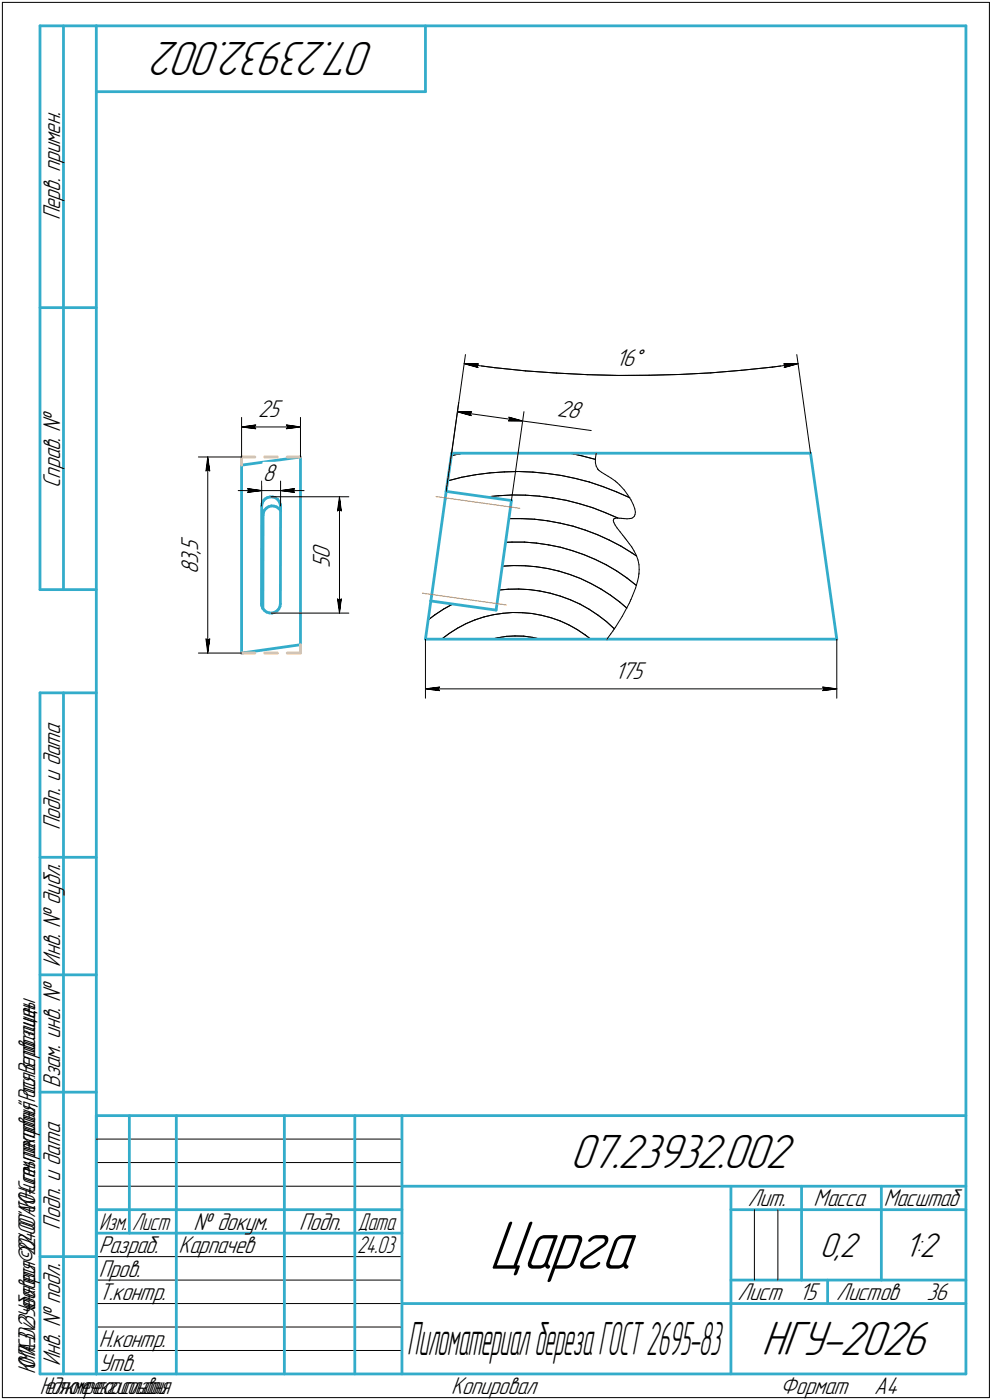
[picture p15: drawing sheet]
<svg xmlns="http://www.w3.org/2000/svg" width="211mm" height="298mm" viewBox="0 0 211 298" stroke-linecap="round" stroke-linejoin="round" font-family="sans-serif">
<defs><g id="words">
<text font-size="15.6" x="104" y="270.1">Царга</text>
<g font-size="10.9">
<text x="79.7" y="9" transform="rotate(-180 79.7 9)">07.23932.002</text>
<text x="121.3" y="248.5">07.23932.002</text>
<text x="162" y="288.5">НГУ-2026</text>
</g>
<text font-size="10.4" x="86.6" y="288.5">ПиломатериалберезаГОСТ2695-83</text>
<g font-size="7.8">
<text x="174.4" y="267.5">0,2</text>
<text x="192.4" y="267.5">1:2</text>
</g>
<g font-size="5.5">
<text x="12.8" y="46.9" transform="rotate(-90 12.8 46.9)">Перв. примен.</text>
<text x="131" y="77.8">16°</text>
<text x="54.9" y="88.8">25</text>
<text x="118.4" y="88.5" transform="rotate(8 118.4 88.5)">28</text>
<text x="12.8" y="103.8" transform="rotate(-90 12.8 103.8)">Справ. №</text>
<text x="55.9" y="102.3">8</text>
<text x="42.1" y="120" transform="rotate(-90 42.1 120)">3</text>
<text x="42.1" y="118" transform="rotate(-90 42.1 118)">,</text>
<text x="42.1" y="117.3" transform="rotate(-90 42.1 117.3)">5</text>
<text x="70.1" y="118.9" transform="rotate(-90 70.1 118.9)">0</text>
<text x="42.1" y="122.2" transform="rotate(-90 42.1 122.2)">8</text>
<text x="70.1" y="120.9" transform="rotate(-90 70.1 120.9)">5</text>
<text x="130.8" y="144.6">175</text>
<text x="12.8" y="176.7" transform="rotate(-90 12.8 176.7)">Подп. и дата</text>
<text x="12.8" y="205.8" transform="rotate(-90 12.8 205.8)">Инв. № дубл.</text>
<text x="12.8" y="231.6" transform="rotate(-90 12.8 231.6)">Взам. инв. №</text>
<text x="159.1" y="256.8">Лит.</text>
<text x="173.1" y="256.8">Масса</text>
<text x="188" y="256.8">Масштаб</text>
<text x="12.8" y="261.7" transform="rotate(-90 12.8 261.7)">Подп. и дата</text>
<text x="41.2" y="261.8">№ докум.</text>
<text x="63.6" y="261.8">Подп.</text>
<text x="21" y="266.8">Разраб.</text>
<text x="38" y="266.8">Карпачев</text>
<text x="21" y="271.8">Пров.</text>
<text x="21" y="276.8">Т.контр.</text>
<text x="156.9" y="276.8">Лист</text>
<text x="170" y="276.8">15</text>
<text x="177.9" y="276.8">Листов</text>
<text x="197.1" y="276.8">36</text>
<text x="21" y="286.8">Н.контр.</text>
<text x="12.8" y="290.8" transform="rotate(-90 12.8 290.8)">Инв. № подл.</text>
<text x="21" y="291.8">Утв.</text>
<text x="96" y="296.8">Копировал</text>
<text x="166" y="296.8">Формат</text>
<text x="186" y="296.8">A4</text>
</g>
<g font-size="5.4">
<text x="21.1" y="261.8">Изм.</text>
<text x="28.1" y="261.8">Лист</text>
<text x="76.1" y="261.8">Дата</text>
<text x="76" y="266.8">24.03</text>
<text x="7.5" y="292.5" transform="rotate(-90 7.5 292.5)">КОМПАС-3Dv23Учебнаяверсия©2024ООО&quot;АСКОН-Системыпроектирования&quot;,Россия.Всеправазащищены.</text>
<text x="8.5" y="296.7">Недлякоммерческогоиспользования</text>
</g>
</g></defs>
<g fill="none" stroke="#33acca" stroke-width=".59">
<path d="M8.5 5.5v120zM8.5 5.5h12zM13.5 5.5v120zM20.5 5.5v287zM20.5 5.5h185zM20.5 19.5h70zM90.5 5.5v14zM205.5 5.5v287zM8.5 65.5h12zM51.4 99v40zM51.4 99l12.5-1.7zM63.9 97.3v39.9z"/>
<path d="M96.1 96.5l-1.2 8.1zM96.1 96.5h30.7zM126.8 96.5h45.6zM172.4 96.5l5.6 39.6zM55.7 107.7l-.1 20.9zM55.8 107.2l-.1 .5zM56 109.7l-.1 19.8zM56 106.6l-.2 .6zM56 109.1v.6zM56.3 108.6l-.3 .5zM56.3 108.6l.4-.4zM56.4 106.2l-.4 .4z"/>
<path d="M56.4 106.2l.5-.3zM56.7 108.2l.4-.3zM56.9 105.9l.5-.1zM57.1 107.9l.6-.2zM57.4 105.8h.6zM57.7 107.7h.6zM58 105.8l.6 .2zM58.3 107.7l.5 .2zM58.6 106l.5 .3zM58.8 107.9l.5 .3zM59.1 106.3l.3 .5zM59.3 108.2l.4 .5z"/>
<path d="M59.4 106.8l.2 .5zM59.6 107.3v.2zM59.6 107.5l.1 .2zM59.7 107.7l-.1 20.8zM94.7 106.3l-2.9 20.5zM94.9 104.6l13.9 2zM94.9 104.6l-.2 1.7zM108.8 106.6l-3.3 23.3zM8.5 125.5h12zM51.4 139l12.5-1.8zM55.6 128.6l.1 .2zM55.7 128.8v.2z"/>
<path d="M55.7 129l.2 .5zM55.9 129.5l.4 .5zM56.3 130l.4 .3zM56.7 130.3l.6 .2zM57.3 130.5h.6zM57.9 130.5l.5-.2zM58.4 130.3l.5-.3zM59.3 129.6l-.4 .4zM59.6 129.1l-.3 .5zM59.6 128.5v.6zM90.5 136.1h38.6zM91.7 127.9l13.8 2z"/>
<path d="M91.7 127.9l-1.2 8.2zM91.8 126.8l-.1 1.1zM129.1 136.1h48.9zM8.5 147.5v145zM8.5 147.5h12zM13.5 147.5v145zM8.5 182.5h12zM8.5 207.5h12zM8.5 232.5h12zM20.5 237.5h185zM20.5 237.5v55zM27.5 237.5v25z"/>
<path d="M37.5 237.5v55zM60.5 237.5v55zM75.5 237.5v55zM85.5 237.5v55zM20.5 257.5h65zM85.5 252.5h120zM155.5 252.5v40zM155.5 257.5h15zM170.5 252.5v20zM170.5 257.5h35zM187.5 252.5v20zM8.5 267.5h12z"/>
<path d="M20.5 262.5h65zM85.5 277.5h70zM155.5 277.5h50zM155.5 272.5h50zM176.1 272.5v5zM8.5 292.5h12zM20.5 292.5h185z"/>
</g>
<path d="M51.4 97.3v1.7zM51.4 97.3h2.8zM56.3 97.3h2.8zM61.1 97.3h2.8zM51.4 139h2.8zM56.3 139h2.8zM61.1 139h2.8zM63.9 137.2v1.8z" fill="none" stroke="#efc092" stroke-width=".59"/>
<g fill="none" stroke="#000" stroke-width=".21">
<path d="M.5 .5v297zM.5 .5h210zM210.5 .5v297zM98.8 77.4l6.5 .9zM98.8 77.4l3 .1zM98.8 77.4l2.9 .8zM99 75.5l-2.9 21zM101.4 77.8l.3 .4zM101.8 77.5l-.4 .3zM105.3 78.3l6.5 .7zM111.8 79l6.6 .4zM118.4 79.4l6.5 .4z"/>
<path d="M124.9 79.8l6.6 .1zM131.5 79.9h6.6zM138.1 79.9l6.6-.2zM144.7 79.7l6.5-.3zM151.2 79.4l6.6-.6zM157.8 78.8l6.5-.7zM164.3 78.1l5.5-.7zM166.8 77.5l.3 .3zM166.8 77.5l3-.1zM166.8 78.2l3-.8zM167.1 77.8l-.3 .4zM169.5 75.5l2.9 21z"/>
<path d="M42.2 97.3h9.2zM44.2 97.3l.4 2.9zM44.2 99.9l.4 .3zM44.2 97.3l-.4 2.9zM44.2 97.3v41.7zM51.4 88.9v8.4zM51.4 90.9l3-.4zM51.4 90.9l3 .4zM51.4 90.9h12.5zM54.1 90.9l.3 .4zM54.4 90.5l-.3 .4zM60.9 91.3l3-.4z"/>
<path d="M60.9 90.5l.3 .4zM60.9 90.5l3 .4zM61.2 90.9l-.3 .4zM63.9 88.9v8.4zM96 97l2.5-.5zM97.3 87.7h3zM97.3 87.7l2.9 .8zM97.3 87.7l13.9 1.9zM97.6 85.7l-2.7 18.9zM100 88l.2 .5zM100.3 87.7l-.3 .3zM108.2 89.6h3z"/>
<path d="M108.2 89.6l.3-.4zM108.2 88.8l.3 .4zM108.2 88.8l3 .8zM111.2 89.6l5 .7zM111.5 87.6l-2.7 19zM116.2 90.3l9.6 1.4zM121.2 96.5l2.4 .5zM123.6 97l3.1 .8zM126.7 97.6v.9zM126.7 98.5l.1 .7zM126.8 96.5l-.1 1.1zM126.8 99.2l.3 .6z"/>
<path d="M127.1 99.8h.1M127.2 99.9h.1M127.2 99.9l.1 .1zM43.8 100.2l.4-.3zM50.7 104.4h5zM52.7 104l3 .4zM52.7 104l.3 .4zM52.7 104.8l3-.4zM53 104.4l-.3 .4zM55.7 102.4v5.3zM55.7 104.4h4zM57.7 105.7h16.5z"/>
<path d="M59.7 102.4v5.3zM59.7 104.4l3 .4zM59.7 104.4l3-.4zM59.7 104.4h5zM62.4 104.4l.3 .4zM62.7 104l-.3 .4zM71.8 108.8l.4-.3zM72.2 105.7l.4 3.1zM72.2 108.5l.4 .3zM72.2 105.7l-.4 3.1zM72.2 105.7v24.8zM95.2 102.4l3-.8z"/>
<path d="M98.2 101.6l3-.6zM101.2 101l3-.3zM103.3 105.8l2.7-.3zM104.2 100.7l3.1-.2zM106 105.5l2.9-.1zM107.3 100.5l3-.1zM107.5 115.4h1.4zM108.2 110.4h2.8zM108.9 115.4h2.6zM108.9 105.4h2.9zM110.3 100.4l3.1 .1zM111 110.4l2.7 .1z"/>
<path d="M111.5 115.4l2.6 .2zM111.8 105.4l2.9 .2zM113.4 100.5l3 .3zM113.7 110.5l2.8 .4zM114.1 115.6l2.6 .4zM114.7 105.6l2.9 .4zM116.4 100.8l3 .4zM116.5 110.9l2.7 .5zM116.7 116l2.6 .5zM117.6 106l2.9 .5zM119.2 111.4l2.7 .6zM119.3 116.5l2.5 .7z"/>
<path d="M119.4 101.2l3 .7zM120.5 106.5l2.8 .7zM121.8 117.2l2.4 .9zM121.9 112l2.6 .9zM122.4 101.9l3 .7zM123.3 107.2l2.8 .9zM124.2 118.1l2.4 1zM124.5 112.9l2.6 .9zM125.4 102.6l2.9 1zM126.1 108.1l2.7 1zM126.6 119.1l2.3 1.1zM127.1 113.8l2.5 1.2z"/>
<path d="M127.3 100l.2 .2zM127.5 100.2l.5 .3zM128 100.5l.7 .5zM128.3 103.6l2.8 1.1zM128.7 101l.7 .4zM128.8 109.1l2.6 1.2zM129.4 101.4l.6 .4zM129.6 115l2.5 1.2zM130 101.8l.9 .6zM130.5 110.9l.1 .4zM130.5 110.6v.3zM130.6 110.4h.1z"/>
<path d="M130.6 110.4l-.1 .2zM130.6 111.3l.3 .5zM130.8 110.4h.1M130.8 110.4l.1-.1zM130.9 111.8l.4 .6zM130.9 102.4l.1 .1zM130.9 110.3h.5zM131 102.5l.3 .2zM131.1 104.7l2.8 1.2zM131.3 102.7l.5 .6zM131.3 112.4l.6 .8zM131.4 110.3h.4z"/>
<path d="M131.8 103.3l1 1zM131.8 110.3h.3zM131.9 113.2l.6 .8zM132.1 116.2l2.3 1.5zM132.1 110.3l.2 .1zM132.3 110.4h.2zM132.5 110.4h.1zM132.5 114l.3 .3zM132.6 110.4h.1zM132.7 110.4h.2zM132.8 104.3l.7 1zM132.8 114.3l.2 .3z"/>
<path d="M132.9 110.4h.5zM133 114.6l.1 .1zM133.1 114.7l.2 .2zM133.3 114.9l.2 .4zM133.4 110.4h.5zM133.5 105.3l.7 1.1zM133.5 115.3l.4 .4zM133.9 115.7l.4 .6zM133.9 105.9h.1M133.9 110.4h.2zM134.1 110.4h.1zM134.2 106.4l.5 1.1z"/>
<path d="M134.2 110.4l.4-.2zM134.3 116.3l.1 .2zM134.4 117.7l1 .7zM134.4 116.5l.2 .3zM134.6 110.2l.3-.3zM134.6 116.8l.3 .5zM134.7 107.5l.3 .8zM134.9 117.3l.5 .9zM135 108.3l.2 .7zM135.1 109.6l-.2 .3zM135.2 109l-.1 .6zM135.4 118.2l.3 1z"/>
<path d="M135.7 119.2l.2 1zM42.2 139h9.2zM43.8 136l.4 3zM43.8 136l.4 .3zM44.2 136.3l.4-.3zM44.6 136l-.4 3zM57.7 130.5h16.5zM71.8 127.5l.4 3zM71.8 127.5l.4 .3zM72.2 127.8l.4-.3zM72.6 127.5l-.4 3zM90.5 136.1v12.5z"/>
<path d="M91.1 132l1.4-1.1zM92.5 130.9l1.9-1.2zM93.9 136.1l1.7-1.3zM94.4 129.7l2-1.1zM95.6 134.8l1.7-1.1zM97.3 133.7l1.8-.9zM99.1 132.8l1.9-.8zM101 132l2-.7zM103 131.3l2-.4zM104.6 136.1l1.3-.3zM105 130.9l2-.3zM105.9 135.8l1.8-.3z"/>
<path d="M106.1 125.6l2-.2zM106.8 120.5l2.5-.1zM107 130.6l2.1-.2zM107.7 135.5l1.9-.1zM108.1 125.4h2.3zM109.1 130.4h2zM109.3 120.4h2.4zM109.6 135.4h1.8zM110.4 125.4l2.2 .1zM111.1 130.4l2.1 .2zM111.4 135.4l1.8 .3zM111.7 120.4l2.4 .2z"/>
<path d="M112.6 125.5l2.3 .3zM113.2 130.6l2 .4zM113.2 135.7l1.8 .4zM114.1 120.6l2.4 .4zM114.9 125.8l2.2 .5zM115.2 131l2 .5zM116.5 121l2.4 .6zM117.1 126.3l2.2 .6zM117.2 131.5l1.9 .7zM118.9 121.6l2.3 .7zM119.1 132.2l1.9 .8zM119.3 126.9l2 .8z"/>
<path d="M121 133l1.8 1zM121.2 122.3l2.3 .8zM121.3 127.7l2.1 .9zM122.8 134l1.7 1.2zM123.4 128.6l1.9 1.1zM123.5 123.1l2.2 1.1zM124.5 135.2l1.2 .9zM125.3 129.7l2 1.3zM125.7 124.2l2.1 1.2zM127.3 131l1.7 1.3zM127.8 125.4l2.1 1.3zM128.9 120.2l2.3 1.3z"/>
<path d="M129 132.3l1.7 1.6zM129.9 126.7l1.9 1.4zM129.9 135l-.8 1.1zM130.4 134.3l-.5 .7zM130.6 134l-.2 .3zM130.7 133.8l-.1 .2zM130.8 133.7h.1M130.9 133.5l-.1 .2zM131.2 121.5l2.1 1.5zM131.8 128.1l1.5 1.4zM132.4 131.2l-1.5 2.3zM133.3 123l2.1 1.6z"/>
<path d="M133.3 129.4l-.9 1.8zM133.9 128.4l-.6 1zM134.1 128l-.2 .4zM134.2 127.7l-.1 .3zM134.2 127.6v.1zM134.5 126.9l-.3 .7zM135.2 125.2l-.7 1.7zM135.6 123.7l-.4 1.5zM135.8 122.8l-.2 .9zM135.9 122.3l-.1 .5zM135.9 120.2l.1 1.1zM135.9 122v.1z"/>
<path d="M135.9 122.1v.2zM136 121.3l-.1 .7zM178 136.1v12.5zM90.5 146.6l3-.3zM90.5 146.6l3 .4zM90.5 146.6h87.5zM93.2 146.6l.3 .4zM93.5 146.3l-.3 .3zM175 147l3-.4zM175 146.3l.3 .3zM175 146.3l3 .3zM175.3 146.6l-.3 .4z"/>
<path d="M20.5 247.5h65zM20.5 252.5h65zM20.5 242.5h65zM160.5 257.5v15zM165.5 257.5v15zM20.5 267.5h65zM20.5 272.5h65zM20.5 277.5h65zM.5 297.5h210zM20.5 282.5h65zM20.5 287.5h65z"/>
</g>
<g fill="#fff" stroke="#fff" stroke-width=".21">
<path d="M54.9 84.9h5.5zM54.9 84.9h5.5zM54.9 85h5.5zM54.9 85h5.5zM54.9 85h5.5zM54.9 85.1h5.5zM54.9 85.1h5.5zM54.9 85.2h5.5zM54.9 85.2h5.5zM54.9 85.3h5.5zM54.9 85.3h5.5zM54.9 85.3h5.5zM54.9 85.4h5.5zM54.9 85.4h5.5zM54.9 85.5h5.5zM54.9 85.5h5.5zM54.9 85.6h5.5zM54.9 85.6h5.5zM54.9 85.6h5.5zM54.9 85.7h5.5zM54.9 85.7h5.5zM54.9 85.8h5.5zM54.9 85.8h5.5zM54.9 85.9h5.5zM54.9 85.9h5.5zM54.9 85.9h5.5zM54.9 86h5.5zM54.9 86h5.5zM54.9 86.1h5.5zM54.9 86.1h5.5zM54.9 86.1h5.5zM54.9 86.2h5.5zM54.9 86.2h5.5zM54.9 86.3h5.5zM54.9 86.3h5.5zM54.9 86.4h5.5zM54.9 86.4h5.5zM54.9 86.4h5.5zM54.9 86.5h5.5zM54.9 86.5h5.5zM54.9 86.6h5.5zM54.9 86.6h5.5zM54.9 86.7h5.5zM54.9 86.7h5.5zM54.9 86.7h5.5zM54.9 86.8h5.5zM54.9 86.8h5.5zM54.9 86.9h5.5zM54.9 86.9h5.5zM54.9 87h5.5zM54.9 87h5.5zM54.9 87h5.5zM54.9 87.1h5.5zM54.9 87.1h5.5zM54.9 87.2h5.5zM54.9 87.2h5.5zM54.9 87.2h5.5zM54.9 87.3h5.5zM54.9 87.3h5.5zM54.9 87.4h5.5zM54.9 87.4h5.5zM54.9 87.5h5.5zM54.9 87.5h5.5zM54.9 87.5h5.5zM54.9 87.6h5.5zM54.9 87.6h5.5zM54.9 87.7h5.5zM54.9 87.7h5.5zM54.9 87.8h5.5zM54.9 87.8h5.5zM54.9 87.8h5.5zM54.9 87.9h5.5zM54.9 87.9h5.5zM54.9 88h5.5zM54.9 88h5.5zM54.9 88.1h5.5zM54.9 88.1h5.5zM54.9 88.1h5.5zM54.9 88.2h5.5zM54.9 88.2h5.5zM54.9 88.3h5.5zM54.9 88.3h5.5zM54.9 88.3h5.5zM54.9 88.4h5.5zM54.9 88.4h5.5zM54.9 88.5h5.5zM54.9 88.5h5.5zM54.9 88.6h5.5zM54.9 88.6h5.5zM54.9 88.6h5.5zM54.9 88.7h5.5zM54.9 88.7h5.5zM54.9 88.8h5.5zM54.9 88.8h5.5zM54.9 88.9h5.5zM54.9 88.9h5.5zM54.9 88.9h5.5zM54.9 89h5.5zM54.9 89h5.5zM54.9 89.1h5.5zM54.9 89.1h5.5zM54.9 89.2h5.5zM54.9 89.2h5.5zM54.9 89.2h5.5zM54.9 89.3h5.5zM54.9 89.3h5.5zM54.9 89.4h5.5zM54.9 89.4h5.5zM54.9 89.5h5.5zM54.9 89.5h5.5zM54.9 89.5h5.5zM54.9 89.6h5.5zM54.9 89.6h5.5zM54.9 89.7h5.5zM54.9 89.7h5.5zM54.9 89.7h5.5zM54.9 89.8h5.5zM54.9 89.8h5.5z"/>
<path d="M54.6 90h.3zM54.2 90h.7zM53.9 90h1zM53.6 90.1h1.3zM53.2 90.1h1.7zM53.1 90.2h1.8zM53 90.2h1.9zM52.9 90.3h2zM52.8 90.3h2.1zM52.7 90.3h2.2zM52.6 90.4h2.3zM52.5 90.4h2.4zM52.4 90.5h2.5zM52.3 90.5h2.6zM52.2 90.6h2.7zM52.1 90.6h2.8zM52 90.6h2.9zM51.9 90.7h3zM51.8 90.7h3.1zM51.7 90.8h3.2zM51.6 90.8h3.3zM51.5 90.8h3.4zM51.4 90.9h3.5zM51.5 90.9h3.4zM51.6 91h3.3zM51.7 91h3.2zM51.9 91.1h3zM51.9 91.1h3zM52.1 91.1h2.8zM52.2 91.2h2.7zM52.3 91.2h2.6zM52.4 91.3h2.5zM52.5 91.3h2.4zM52.6 91.4h2.3zM52.7 91.4h2.2zM52.8 91.4h2.1zM52.9 91.5h2zM53 91.5h1.9zM53.1 91.6h1.8zM53.2 91.6h1.7zM53.6 91.7h1.3zM53.9 91.7h1zM54.2 91.7h.7zM54.6 91.8h.3z"/>
<path d="M60.4 90h.3zM60.4 90h.7zM60.4 90h1zM60.4 90.1h1.4zM60.4 90.1h1.7zM60.4 90.2h1.8zM60.4 90.2h1.9zM60.4 90.3h2zM60.4 90.3h2.1zM60.4 90.3h2.2zM60.4 90.4h2.3zM60.4 90.4h2.4zM60.4 90.5h2.5zM60.4 90.5h2.6zM60.4 90.6h2.7zM60.4 90.6h2.8zM60.4 90.6h2.9zM60.4 90.7h3.1zM60.4 90.7h3.1zM60.4 90.8h3.2zM60.4 90.8h3.4zM60.4 90.8h3.4zM60.4 90.9h3.5zM60.4 90.9h3.4zM60.4 91h3.3zM60.4 91h3.2zM60.4 91.1h3.1zM60.4 91.1h3zM60.4 91.1h2.9zM60.4 91.2h2.8zM60.4 91.2h2.7zM60.4 91.3h2.6zM60.4 91.3h2.5zM60.4 91.4h2.4zM60.4 91.4h2.3zM60.4 91.4h2.2zM60.4 91.5h2zM60.4 91.5h2zM60.4 91.6h1.8zM60.4 91.6h1.7zM60.4 91.7h1.4zM60.4 91.7h1zM60.4 91.7h.7zM60.4 91.8h.3z"/>
<path d="M38.2 114.1h5zM38.2 114.1h5zM38.2 114.2h5zM38.2 114.2h5zM38.2 114.3h5zM38.2 114.3h5zM38.2 114.3h5zM38.2 114.4h5zM38.2 114.4h5zM38.2 114.5h5zM38.2 114.5h5zM38.2 114.6h5zM38.2 114.6h5zM38.2 114.6h5zM38.2 114.7h5zM38.2 114.7h5zM38.2 114.8h5zM38.2 114.8h5zM38.2 114.9h5zM38.2 114.9h5zM38.2 114.9h5zM38.2 115h5zM38.2 115h5zM38.2 115.1h5zM38.2 115.1h5zM38.2 115.1h5zM38.2 115.2h5zM38.2 115.2h5zM38.2 115.3h5zM38.2 115.3h5zM38.2 115.4h5zM38.2 115.4h5zM38.2 115.4h5zM38.2 115.5h5zM38.2 115.5h5zM38.2 115.6h5zM38.2 115.6h5zM38.2 115.7h5zM38.2 115.7h5zM38.2 115.7h5zM38.2 115.8h5zM38.2 115.8h5zM38.2 115.9h5zM38.2 115.9h5zM38.2 116h5zM38.2 116h5zM38.2 116h5zM38.2 116.1h5zM38.2 116.1h5zM38.2 116.2h5zM38.2 116.2h5zM38.2 116.2h5zM38.2 116.3h5zM38.2 116.3h5zM38.2 116.4h5zM38.2 116.4h5zM38.2 116.5h5zM38.2 116.5h5zM38.2 116.5h5zM38.2 116.6h5zM38.2 116.6h5zM38.2 116.7h5zM38.2 116.7h5zM38.2 116.8h5zM38.2 116.8h5zM38.2 116.8h5zM38.2 116.9h5zM38.2 116.9h5zM38.2 117h5zM38.2 117h5zM38.2 117.1h5zM38.2 117.1h5zM38.2 117.1h5zM38.2 117.2h5zM38.2 117.2h5zM38.2 117.3h5zM38.2 117.3h5zM38.2 117.3h5zM38.2 117.4h5zM38.2 117.4h5zM38.2 117.5h5zM38.2 117.5h5zM38.2 117.6h5zM38.2 117.6h5zM38.2 117.6h5zM38.2 117.7h5zM38.2 117.7h5zM38.2 117.8h5zM38.2 117.8h5zM38.2 117.9h5zM38.2 117.9h5zM38.2 117.9h5zM38.2 118h5zM38.2 118h5zM38.2 118.1h5zM38.2 118.1h5zM38.2 118.2h5zM38.2 118.2h5zM38.2 118.2h5zM38.2 118.3h5zM38.2 118.3h5zM38.2 118.4h5zM38.2 118.4h5zM38.2 118.4h5zM38.2 118.5h5zM38.2 118.5h5zM38.2 118.6h5zM38.2 118.6h5zM38.2 118.7h5zM38.2 118.7h5zM38.2 118.7h5zM38.2 118.8h5zM38.2 118.8h5zM38.2 118.9h5zM38.2 118.9h5zM38.2 119h5zM38.2 119h5zM38.2 119h5zM38.2 119.1h5zM38.2 119.1h5zM38.2 119.2h5zM38.2 119.2h5zM38.2 119.3h5zM38.2 119.3h5zM38.2 119.3h5zM38.2 119.4h5zM38.2 119.4h5zM38.2 119.5h5zM38.2 119.5h5zM38.2 119.5h5zM38.2 119.6h5zM38.2 119.6h5zM38.2 119.7h5zM38.2 119.7h5zM38.2 119.8h5zM38.2 119.8h5zM38.2 119.8h5zM38.2 119.9h5zM38.2 119.9h5zM38.2 120h5zM38.2 120h5zM38.2 120.1h5zM38.2 120.1h5zM38.2 120.1h5zM38.2 120.2h5zM38.2 120.2h5zM38.2 120.3h5zM38.2 120.3h5zM38.2 120.4h5zM38.2 120.4h5zM38.2 120.4h5zM38.2 120.5h5zM38.2 120.5h5zM38.2 120.6h5zM38.2 120.6h5zM38.2 120.6h5zM38.2 120.7h5zM38.2 120.7h5zM38.2 120.8h5zM38.2 120.8h5zM38.2 120.9h5zM38.2 120.9h5zM38.2 120.9h5zM38.2 121h5zM38.2 121h5zM38.2 121.1h5zM38.2 121.1h5zM38.2 121.2h5zM38.2 121.2h5zM38.2 121.2h5zM38.2 121.3h5zM38.2 121.3h5zM38.2 121.4h5zM38.2 121.4h5zM38.2 121.5h5zM38.2 121.5h5zM38.2 121.5h5zM38.2 121.6h5zM38.2 121.6h5zM38.2 121.7h5zM38.2 121.7h5zM38.2 121.8h5zM38.2 121.8h5zM38.2 121.8h5zM38.2 121.9h5zM38.2 121.9h5zM38.2 122h5zM38.2 122h5zM38.2 122h5zM38.2 122.1h5zM38.2 122.1h5zM38.2 122.2h5z"/>
<path d="M44.2 97.4h.1zM44.2 97.5h.1zM44.1 97.5h.2zM44.1 97.5h.2zM44.1 97.6h.2zM44.1 97.6h.3zM44.1 97.7h.3zM44 97.7h.4zM44 97.7h.4zM44 97.8h.4zM44 97.8h.4zM44 97.9h.4zM43.9 97.9h.6zM43.9 98h.6zM43.9 98h.6zM43.9 98h.6zM43.9 98.1h.7zM43.9 98.1h.7zM43.9 98.2h.7zM43.9 98.2h.7zM43.8 98.3h.8zM43.8 98.3h.9zM43.8 98.3h.9zM43.8 98.4h.9zM43.8 98.4h.9zM43.7 98.5h1zM43.7 98.5h1zM43.7 98.6h1zM43.7 98.6h1.1zM43.7 98.6h1.1zM43.6 98.7h1.2zM43.6 98.7h1.2zM43.6 98.8h1.2zM43.6 98.8h1.3zM43.6 98.8h1.3zM43.6 98.9h1.3zM43.6 98.9h1.3zM43.5 99h1.5zM43.5 99h1.5zM43.5 99.1h1.5zM43.5 99.1h1.5zM43.5 99.1h1.5zM43.5 99.2h1.5zM43.5 99.2h1.5zM43.5 99.3h1.5zM43.5 99.3h1.5zM43.5 99.4h1.5zM43.4 99.4h1.6zM43.4 99.4h1.6zM43.4 99.5h1.6zM43.4 99.5h1.6zM43.4 99.6h1.6zM43.4 99.6h1.6zM43.4 99.7h1.6zM43.4 99.7h1.6zM43.4 99.7h1.6zM43.4 99.8h1.7zM43.4 99.8h1.7zM43.4 99.9h1.7zM43.4 99.9h1.7zM43.4 99.9h1.7zM43.4 100h1.7zM43.4 100h1.7zM43.3 100.1h1.8zM43.3 100.1h1.8zM43.3 100.2h1.8zM43.3 100.2h1.8zM43.3 100.2h1.8zM43.3 100.3h1.8zM43.3 100.3h1.8zM43.3 100.4h1.8zM43.3 100.4h1.8zM43.3 100.5h1.9zM43.3 100.5h1.9zM43.3 100.5h1.9zM43.3 100.6h1.9zM43.3 100.6h1.9zM43.3 100.7h1.9zM43.3 100.7h1.9z"/>
<path d="M43.3 135.5h1.9zM43.3 135.6h1.9zM43.3 135.6h1.9zM43.3 135.6h1.9zM43.3 135.7h1.9zM43.3 135.7h1.9zM43.3 135.8h1.9zM43.3 135.8h1.9zM43.3 135.8h1.9zM43.3 135.9h1.8zM43.3 135.9h1.8zM43.3 136h1.8zM43.3 136h1.8zM43.3 136.1h1.8zM43.3 136.1h1.8zM43.3 136.1h1.8zM43.3 136.2h1.8zM43.4 136.2h1.7zM43.4 136.3h1.7zM43.4 136.3h1.7zM43.4 136.4h1.7zM43.4 136.4h1.7zM43.4 136.4h1.7zM43.4 136.5h1.7zM43.4 136.5h1.7zM43.4 136.6h1.6zM43.4 136.6h1.6zM43.4 136.7h1.6zM43.4 136.7h1.6zM43.4 136.7h1.6zM43.4 136.8h1.6zM43.4 136.8h1.6zM43.4 136.9h1.6zM43.5 136.9h1.5zM43.5 136.9h1.5zM43.5 137h1.5zM43.5 137h1.5zM43.5 137.1h1.5zM43.5 137.1h1.5zM43.5 137.2h1.5zM43.5 137.2h1.5zM43.5 137.2h1.5zM43.5 137.3h1.5zM43.5 137.3h1.5zM43.6 137.4h1.3zM43.6 137.4h1.3zM43.6 137.5h1.3zM43.6 137.5h1.3zM43.6 137.5h1.2zM43.6 137.6h1.2zM43.6 137.6h1.2zM43.7 137.7h1.1zM43.7 137.7h1.1zM43.7 137.8h1zM43.7 137.8h1zM43.7 137.8h1zM43.8 137.9h.9zM43.8 137.9h.9zM43.8 138h.9zM43.8 138h.9zM43.8 138h.8zM43.9 138.1h.7zM43.9 138.1h.7zM43.9 138.2h.7zM43.9 138.2h.7zM43.9 138.3h.6zM43.9 138.3h.6zM43.9 138.3h.6zM43.9 138.4h.6zM44 138.4h.4zM44 138.5h.4zM44 138.5h.4zM44 138.6h.4zM44 138.6h.4zM44.1 138.6h.3zM44.1 138.7h.3zM44.1 138.7h.2zM44.1 138.8h.2zM44.1 138.8h.2zM44.2 138.9h.1zM44.2 138.9h.1z"/>
<path d="M55.9 98.4h3.5zM55.9 98.5h3.5zM55.9 98.5h3.5zM55.9 98.6h3.5zM55.9 98.6h3.5zM55.9 98.6h3.5zM55.9 98.7h3.5zM55.9 98.7h3.5zM55.9 98.8h3.5zM55.9 98.8h3.5zM55.9 98.8h3.5zM55.9 98.9h3.5zM55.9 98.9h3.5zM55.9 99h3.5zM55.9 99h3.5zM55.9 99.1h3.5zM55.9 99.1h3.5zM55.9 99.1h3.5zM55.9 99.2h3.5zM55.9 99.2h3.5zM55.9 99.3h3.5zM55.9 99.3h3.5zM55.9 99.4h3.5zM55.9 99.4h3.5zM55.9 99.4h3.5zM55.9 99.5h3.5zM55.9 99.5h3.5zM55.9 99.6h3.5zM55.9 99.6h3.5zM55.9 99.7h3.5zM55.9 99.7h3.5zM55.9 99.7h3.5zM55.9 99.8h3.5zM55.9 99.8h3.5zM55.9 99.9h3.5zM55.9 99.9h3.5zM55.9 99.9h3.5zM55.9 100h3.5zM55.9 100h3.5zM55.9 100.1h3.5zM55.9 100.1h3.5zM55.9 100.2h3.5zM55.9 100.2h3.5zM55.9 100.2h3.5zM55.9 100.3h3.5zM55.9 100.3h3.5zM55.9 100.4h3.5zM55.9 100.4h3.5zM55.9 100.5h3.5zM55.9 100.5h3.5zM55.9 100.5h3.5zM55.9 100.6h3.5zM55.9 100.6h3.5zM55.9 100.7h3.5zM55.9 100.7h3.5zM55.9 100.8h3.5zM55.9 100.8h3.5zM55.9 100.8h3.5zM55.9 100.9h3.5zM55.9 100.9h3.5zM55.9 101h3.5zM55.9 101h3.5zM55.9 101h3.5zM55.9 101.1h3.5zM55.9 101.1h3.5zM55.9 101.2h3.5zM55.9 101.2h3.5zM55.9 101.3h3.5zM55.9 101.3h3.5zM55.9 101.3h3.5zM55.9 101.4h3.5zM55.9 101.4h3.5zM55.9 101.5h3.5zM55.9 101.5h3.5zM55.9 101.6h3.5zM55.9 101.6h3.5zM55.9 101.6h3.5zM55.9 101.7h3.5zM55.9 101.7h3.5zM55.9 101.8h3.5zM55.9 101.8h3.5zM55.9 101.9h3.5zM55.9 101.9h3.5zM55.9 101.9h3.5zM55.9 102h3.5zM55.9 102h3.5zM55.9 102.1h3.5zM55.9 102.1h3.5zM55.9 102.2h3.5zM55.9 102.2h3.5zM55.9 102.2h3.5zM55.9 102.3h3.5zM55.9 102.3h3.5zM55.9 102.4h3.5zM55.9 102.4h3.5zM55.9 102.4h3.5zM55.9 102.5h3.5zM55.9 102.5h3.5zM55.9 102.6h3.5zM55.9 102.6h3.5zM55.9 102.7h3.5zM55.9 102.7h3.5zM55.9 102.7h3.5zM55.9 102.8h3.5zM55.9 102.8h3.5zM55.9 102.9h3.5zM55.9 102.9h3.5zM55.9 103h3.5zM55.9 103h3.5zM55.9 103h3.5zM55.9 103.1h3.5zM55.9 103.1h3.5zM55.9 103.2h3.5zM55.9 103.2h3.5zM55.9 103.3h3.5zM55.9 103.3h3.5zM55.9 103.3h3.5zM55.9 103.4h3.5z"/>
<path d="M52.2 103.5h.3zM52.2 103.5h.7zM52.2 103.6h1zM52.2 103.6h1.4zM52.2 103.7h1.7zM52.2 103.7h1.8zM52.2 103.8h1.9zM52.2 103.8h2zM52.2 103.8h2.1zM52.2 103.9h2.2zM52.2 103.9h2.3zM52.2 104h2.4zM52.2 104h2.5zM52.2 104.1h2.6zM52.2 104.1h2.7zM52.2 104.1h2.8zM52.2 104.2h2.9zM52.2 104.2h3zM52.2 104.3h3.1zM52.2 104.3h3.2zM52.2 104.4h3.3zM52.2 104.4h3.4zM52.2 104.4h3.5zM52.2 104.5h3.4zM52.2 104.5h3.3zM52.2 104.6h3.2zM52.2 104.6h3.1zM52.2 104.6h3zM52.2 104.7h2.9zM52.2 104.7h2.7zM52.2 104.8h2.7zM52.2 104.8h2.5zM52.2 104.9h2.5zM52.2 104.9h2.3zM52.2 104.9h2.2zM52.2 105h2.1zM52.2 105h2zM52.2 105.1h1.9zM52.2 105.1h1.8zM52.2 105.2h1.7zM52.2 105.2h1.4zM52.2 105.2h1zM52.2 105.3h.7zM52.2 105.3h.3z"/>
<path d="M62.8 103.5h.4zM62.5 103.5h.7zM62.1 103.6h1.1zM61.8 103.6h1.4zM61.5 103.7h1.7zM61.4 103.7h1.8zM61.3 103.8h1.9zM61.2 103.8h2zM61.1 103.8h2.1zM61 103.9h2.2zM60.9 103.9h2.3zM60.8 104h2.4zM60.7 104h2.5zM60.6 104.1h2.6zM60.5 104.1h2.7zM60.4 104.1h2.8zM60.3 104.2h2.9zM60.2 104.2h3zM60.1 104.3h3.1zM60 104.3h3.2zM59.9 104.4h3.3zM59.8 104.4h3.4zM59.7 104.4h3.5zM59.8 104.5h3.4zM59.9 104.5h3.3zM60 104.6h3.2zM60.1 104.6h3.1zM60.2 104.6h3zM60.3 104.7h2.9zM60.5 104.7h2.7zM60.5 104.8h2.7zM60.7 104.8h2.5zM60.7 104.9h2.5zM60.9 104.9h2.3zM61 104.9h2.2zM61.1 105h2.1zM61.2 105h2zM61.3 105.1h1.9zM61.4 105.1h1.8zM61.5 105.2h1.7zM61.8 105.2h1.4zM62.1 105.2h1.1zM62.5 105.3h.7zM62.8 105.3h.4z"/>
<path d="M66.2 115.4h5zM66.2 115.5h5zM66.2 115.5h5zM66.2 115.6h5zM66.2 115.6h5zM66.2 115.7h5zM66.2 115.7h5zM66.2 115.7h5zM66.2 115.8h5zM66.2 115.8h5zM66.2 115.9h5zM66.2 115.9h5zM66.2 116h5zM66.2 116h5zM66.2 116h5zM66.2 116.1h5zM66.2 116.1h5zM66.2 116.2h5zM66.2 116.2h5zM66.2 116.2h5zM66.2 116.3h5zM66.2 116.3h5zM66.2 116.4h5zM66.2 116.4h5zM66.2 116.5h5zM66.2 116.5h5zM66.2 116.5h5zM66.2 116.6h5zM66.2 116.6h5zM66.2 116.7h5zM66.2 116.7h5zM66.2 116.8h5zM66.2 116.8h5zM66.2 116.8h5zM66.2 116.9h5zM66.2 116.9h5zM66.2 117h5zM66.2 117h5zM66.2 117.1h5zM66.2 117.1h5zM66.2 117.1h5zM66.2 117.2h5zM66.2 117.2h5zM66.2 117.3h5zM66.2 117.3h5zM66.2 117.3h5zM66.2 117.4h5zM66.2 117.4h5zM66.2 117.5h5zM66.2 117.5h5zM66.2 117.6h5zM66.2 117.6h5zM66.2 117.6h5zM66.2 117.7h5zM66.2 117.7h5zM66.2 117.8h5zM66.2 117.8h5zM66.2 117.9h5zM66.2 117.9h5zM66.2 117.9h5zM66.2 118h5zM66.2 118h5zM66.2 118.1h5zM66.2 118.1h5zM66.2 118.2h5zM66.2 118.2h5zM66.2 118.2h5zM66.2 118.3h5zM66.2 118.3h5zM66.2 118.4h5zM66.2 118.4h5zM66.2 118.4h5zM66.2 118.5h5zM66.2 118.5h5zM66.2 118.6h5zM66.2 118.6h5zM66.2 118.7h5zM66.2 118.7h5zM66.2 118.7h5zM66.2 118.8h5zM66.2 118.8h5zM66.2 118.9h5zM66.2 118.9h5zM66.2 119h5zM66.2 119h5zM66.2 119h5zM66.2 119.1h5zM66.2 119.1h5zM66.2 119.2h5zM66.2 119.2h5zM66.2 119.3h5zM66.2 119.3h5zM66.2 119.3h5zM66.2 119.4h5zM66.2 119.4h5zM66.2 119.5h5zM66.2 119.5h5zM66.2 119.5h5zM66.2 119.6h5zM66.2 119.6h5zM66.2 119.7h5zM66.2 119.7h5zM66.2 119.8h5zM66.2 119.8h5zM66.2 119.8h5zM66.2 119.9h5zM66.2 119.9h5zM66.2 120h5zM66.2 120h5zM66.2 120.1h5zM66.2 120.1h5zM66.2 120.1h5zM66.2 120.2h5zM66.2 120.2h5zM66.2 120.3h5zM66.2 120.3h5zM66.2 120.4h5zM66.2 120.4h5zM66.2 120.4h5zM66.2 120.5h5zM66.2 120.5h5zM66.2 120.6h5zM66.2 120.6h5zM66.2 120.6h5zM66.2 120.7h5zM66.2 120.7h5zM66.2 120.8h5zM66.2 120.8h5z"/>
<path d="M72.2 105.9h.1zM72.2 105.9h.1zM72.1 106h.2zM72.1 106h.2zM72.1 106h.2zM72.1 106.1h.3zM72.1 106.1h.3zM72.1 106.2h.3zM72.1 106.2h.3zM72 106.3h.4zM72 106.3h.5zM72 106.3h.5zM72 106.4h.5zM72 106.4h.5zM71.9 106.5h.6zM71.9 106.5h.7zM71.9 106.6h.7zM71.9 106.6h.7zM71.8 106.6h.8zM71.8 106.7h.8zM71.8 106.7h.8zM71.8 106.8h.8zM71.8 106.8h.9zM71.8 106.8h.9zM71.8 106.9h.9zM71.7 106.9h1zM71.7 107h1zM71.7 107h1.1zM71.7 107.1h1.1zM71.7 107.1h1.1zM71.6 107.1h1.2zM71.6 107.2h1.2zM71.6 107.2h1.3zM71.6 107.3h1.3zM71.6 107.3h1.3zM71.5 107.4h1.4zM71.5 107.4h1.4zM71.5 107.4h1.4zM71.5 107.5h1.4zM71.5 107.5h1.4zM71.5 107.6h1.5zM71.5 107.6h1.5zM71.5 107.7h1.5zM71.5 107.7h1.5zM71.5 107.7h1.5zM71.5 107.8h1.5zM71.5 107.8h1.5zM71.5 107.9h1.5zM71.4 107.9h1.6zM71.4 107.9h1.6zM71.4 108h1.6zM71.4 108h1.6zM71.4 108.1h1.6zM71.4 108.1h1.6zM71.4 108.2h1.6zM71.4 108.2h1.6zM71.4 108.2h1.7zM71.4 108.3h1.7zM71.4 108.3h1.7zM71.4 108.4h1.7zM71.4 108.4h1.7zM71.4 108.5h1.7zM71.4 108.5h1.7zM71.4 108.5h1.7zM71.3 108.6h1.8zM71.3 108.6h1.8zM71.3 108.7h1.8zM71.3 108.7h1.8zM71.3 108.8h1.8zM71.3 108.8h1.8zM71.3 108.8h1.8zM71.3 108.9h1.8zM71.3 108.9h1.9zM71.3 109h1.9zM71.3 109h1.9zM71.3 109.1h1.9zM71.3 109.1h1.9zM71.3 109.1h1.9zM71.3 109.2h1.9zM71.3 109.2h1.9z"/>
<path d="M71.2 127h2zM71.3 127.1h1.9zM71.3 127.1h1.9zM71.3 127.2h1.9zM71.3 127.2h1.9zM71.3 127.3h1.9zM71.3 127.3h1.9zM71.3 127.3h1.9zM71.3 127.4h1.8zM71.3 127.4h1.8zM71.3 127.5h1.8zM71.3 127.5h1.8zM71.3 127.6h1.8zM71.3 127.6h1.8zM71.3 127.6h1.8zM71.3 127.7h1.8zM71.3 127.7h1.8zM71.4 127.8h1.7zM71.4 127.8h1.7zM71.4 127.8h1.7zM71.4 127.9h1.7zM71.4 127.9h1.7zM71.4 128h1.7zM71.4 128h1.7zM71.4 128.1h1.6zM71.4 128.1h1.6zM71.4 128.1h1.6zM71.4 128.2h1.6zM71.4 128.2h1.6zM71.4 128.3h1.6zM71.4 128.3h1.6zM71.4 128.4h1.6zM71.4 128.4h1.6zM71.5 128.4h1.5zM71.5 128.5h1.5zM71.5 128.5h1.5zM71.5 128.6h1.5zM71.5 128.6h1.5zM71.5 128.7h1.5zM71.5 128.7h1.5zM71.5 128.7h1.4zM71.5 128.8h1.4zM71.5 128.8h1.4zM71.5 128.9h1.4zM71.5 128.9h1.4zM71.6 128.9h1.3zM71.6 129h1.3zM71.6 129h1.3zM71.6 129.1h1.2zM71.6 129.1h1.2zM71.7 129.2h1.1zM71.7 129.2h1.1zM71.7 129.2h1.1zM71.7 129.3h1zM71.7 129.3h1zM71.8 129.4h.9zM71.8 129.4h.9zM71.8 129.5h.9zM71.8 129.5h.8zM71.8 129.5h.8zM71.8 129.6h.8zM71.8 129.6h.8zM71.9 129.7h.7zM71.9 129.7h.7zM71.9 129.8h.7zM71.9 129.8h.6zM72 129.8h.5zM72 129.9h.5zM72 129.9h.5zM72 130h.5zM72 130h.4zM72.1 130h.3zM72.1 130.1h.3zM72.1 130.1h.3zM72.1 130.2h.3zM72.1 130.2h.2zM72.1 130.3h.2zM72.1 130.3h.2zM72.2 130.3h.1zM72.2 130.4h.1z"/>
<path d="M131 73.8h6.5zM131 73.9h6.5zM131 73.9h6.5zM131 74h6.5zM131 74h6.5zM131 74h6.5zM131 74.1h6.5zM131 74.1h6.5zM131 74.2h6.5zM131 74.2h6.5zM131 74.3h6.5zM131 74.3h6.5zM131 74.3h6.5zM131 74.4h6.5zM131 74.4h6.5zM131 74.5h6.5zM131 74.5h6.5zM131 74.5h6.5zM131 74.6h6.5zM131 74.6h6.5zM131 74.7h6.5zM131 74.7h6.5zM131 74.8h6.5zM131 74.8h6.5zM131 74.8h6.5zM131 74.9h6.5zM131 74.9h6.5zM131 75h6.5zM131 75h6.5zM131 75.1h6.5zM131 75.1h6.5zM131 75.1h6.5zM131 75.2h6.5zM131 75.2h6.5zM131 75.3h6.5zM131 75.3h6.5zM131 75.4h6.5zM131 75.4h6.5zM131 75.4h6.5zM131 75.5h6.5zM131 75.5h6.5zM131 75.6h6.5zM131 75.6h6.5zM131 75.6h6.5zM131 75.7h6.5zM131 75.7h6.5zM131 75.8h6.5zM131 75.8h6.5zM131 75.9h6.5zM131 75.9h6.5zM131 75.9h6.5zM131 76h6.5zM131 76h6.5zM131 76.1h6.5zM131 76.1h6.5zM131 76.2h6.5zM131 76.2h6.5zM131 76.2h6.5zM131 76.3h6.5zM131 76.3h6.5zM131 76.4h6.5zM131 76.4h6.5zM131 76.5h6.5zM131 76.5h6.5zM131 76.5h6.5zM131 76.6h6.5zM131 76.6h6.5zM131 76.7h6.5zM131 76.7h6.5zM131 76.8h6.5zM131 76.8h6.5zM131 76.8h6.5zM131 76.9h6.5zM131 76.9h6.5zM131 77h6.5zM131 77h6.5zM131 77h6.5zM131 77.1h6.5zM131 77.1h6.5zM131 77.2h6.5zM131 77.2h6.5zM131 77.3h6.5zM131 77.3h6.5zM131 77.3h6.5zM131 77.4h6.5zM131 77.4h6.5zM131 77.5h6.5zM131 77.5h6.5zM131 77.6h6.5zM131 77.6h6.5zM131 77.6h6.5zM131 77.7h6.5zM131 77.7h6.5zM131 77.8h6.5zM131 77.8h6.5zM131 77.9h6.5zM131 77.9h6.5zM131 77.9h6.5zM131 78h6.5zM131 78h6.5zM131 78.1h6.5zM131 78.1h6.5zM131 78.1h6.5zM131 78.2h6.5zM131 78.2h6.5zM131 78.3h6.5zM131 78.3h6.5zM131 78.4h6.5zM131 78.4h6.5zM131 78.4h6.5zM131 78.5h6.5zM131 78.5h6.5zM131 78.6h6.5zM131 78.6h6.5zM131 78.7h6.5zM131 78.7h6.5zM131 78.7h6.5zM131 78.8h6.5zM131 78.8h6.5zM131 78.9h6.5z"/>
<path d="M100.6 77h1.8zM100.5 77h1.9zM100.3 77h2.1zM100.1 77.1h2.3zM99.9 77.1h2.5zM99.8 77.2h2.6zM99.6 77.2h2.8zM99.4 77.3h3zM99.3 77.3h3zM99.1 77.3h3.2zM98.9 77.4h3.4zM98.8 77.4h3.5zM98.8 77.5h3.5zM98.9 77.5h3.4zM99 77.6h3.3zM99.1 77.6h3.2zM99.1 77.6h3.2zM99.2 77.7h3.1zM99.3 77.7h3zM99.4 77.8h2.9zM99.4 77.8h2.9zM99.5 77.9h2.8zM99.6 77.9h2.6zM99.7 77.9h2.5zM99.7 78h2.5zM99.8 78h2.4zM99.9 78.1h2.3zM99.9 78.1h2.3zM100 78.1h2.2zM100.1 78.2h2.1zM100.2 78.2h2zM100.2 78.3h2zM100.3 78.3h1.9zM100.4 78.4h1.8zM100.4 78.4h1.8zM100.6 78.4h1.6zM100.8 78.5h1.4zM100.9 78.5h1.3zM101 78.6h1.2zM101.2 78.6h1zM101.3 78.7h.9zM101.5 78.7h.7zM101.7 78.7h.5zM101.8 78.8h.4zM102 78.8h.2z"/>
<path d="M166.2 77h1.7zM166.2 77h1.9zM166.2 77h2zM166.2 77.1h2.2zM166.2 77.1h2.4zM166.2 77.2h2.5zM166.2 77.2h2.7zM166.2 77.3h2.9zM166.2 77.3h3zM166.2 77.3h3.2zM166.2 77.4h3.4zM166.2 77.4h3.6zM166.2 77.5h3.5zM166.2 77.5h3.4zM166.2 77.6h3.3zM166.3 77.6h3.2zM166.3 77.6h3.1zM166.3 77.7h3zM166.3 77.7h3zM166.3 77.8h2.9zM166.3 77.8h2.8zM166.3 77.9h2.8zM166.3 77.9h2.7zM166.3 77.9h2.6zM166.3 78h2.5zM166.3 78h2.5zM166.3 78.1h2.4zM166.3 78.1h2.3zM166.3 78.1h2.3zM166.3 78.2h2.2zM166.4 78.2h2zM166.4 78.3h2zM166.4 78.3h1.9zM166.4 78.4h1.8zM166.4 78.4h1.7zM166.4 78.4h1.6zM166.4 78.5h1.4zM166.4 78.5h1.3zM166.4 78.6h1.1zM166.4 78.6h.9zM166.4 78.7h.8zM166.4 78.7h.6zM166.4 78.7h.5zM166.4 78.8h.4zM166.4 78.8h.2z"/>
<path d="M130.8 140.6h6.9zM130.8 140.7h6.9zM130.8 140.7h6.9zM130.8 140.8h6.9zM130.8 140.8h6.9zM130.8 140.8h6.9zM130.8 140.9h6.9zM130.8 140.9h6.9zM130.8 141h6.9zM130.8 141h6.9zM130.8 141.1h6.9zM130.8 141.1h6.9zM130.8 141.1h6.9zM130.8 141.2h6.9zM130.8 141.2h6.9zM130.8 141.3h6.9zM130.8 141.3h6.9zM130.8 141.4h6.9zM130.8 141.4h6.9zM130.8 141.4h6.9zM130.8 141.5h6.9zM130.8 141.5h6.9zM130.8 141.6h6.9zM130.8 141.6h6.9zM130.8 141.6h6.9zM130.8 141.7h6.9zM130.8 141.7h6.9zM130.8 141.8h6.9zM130.8 141.8h6.9zM130.8 141.9h6.9zM130.8 141.9h6.9zM130.8 141.9h6.9zM130.8 142h6.9zM130.8 142h6.9zM130.8 142.1h6.9zM130.8 142.1h6.9zM130.8 142.2h6.9zM130.8 142.2h6.9zM130.8 142.2h6.9zM130.8 142.3h6.9zM130.8 142.3h6.9zM130.8 142.4h6.9zM130.8 142.4h6.9zM130.8 142.5h6.9zM130.8 142.5h6.9zM130.8 142.5h6.9zM130.8 142.6h6.9zM130.8 142.6h6.9zM130.8 142.7h6.9zM130.8 142.7h6.9zM130.8 142.7h6.9zM130.8 142.8h6.9zM130.8 142.8h6.9zM130.8 142.9h6.9zM130.8 142.9h6.9zM130.8 143h6.9zM130.8 143h6.9zM130.8 143h6.9zM130.8 143.1h6.9zM130.8 143.1h6.9zM130.8 143.2h6.9zM130.8 143.2h6.9zM130.8 143.3h6.9zM130.8 143.3h6.9zM130.8 143.3h6.9zM130.8 143.4h6.9zM130.8 143.4h6.9zM130.8 143.5h6.9zM130.8 143.5h6.9zM130.8 143.6h6.9zM130.8 143.6h6.9zM130.8 143.6h6.9zM130.8 143.7h6.9zM130.8 143.7h6.9zM130.8 143.8h6.9zM130.8 143.8h6.9zM130.8 143.8h6.9zM130.8 143.9h6.9zM130.8 143.9h6.9zM130.8 144h6.9zM130.8 144h6.9zM130.8 144.1h6.9zM130.8 144.1h6.9zM130.8 144.1h6.9zM130.8 144.2h6.9zM130.8 144.2h6.9zM130.8 144.3h6.9zM130.8 144.3h6.9zM130.8 144.4h6.9zM130.8 144.4h6.9zM130.8 144.4h6.9zM130.8 144.5h6.9zM130.8 144.5h6.9zM130.8 144.6h6.9zM130.8 144.6h6.9zM130.8 144.7h6.9zM130.8 144.7h6.9zM130.8 144.7h6.9zM130.8 144.8h6.9zM130.8 144.8h6.9zM130.8 144.9h6.9zM130.8 144.9h6.9zM130.8 144.9h6.9zM130.8 145h6.9zM130.8 145h6.9zM130.8 145.1h6.9zM130.8 145.1h6.9zM130.8 145.2h6.9zM130.8 145.2h6.9zM130.8 145.2h6.9zM130.8 145.3h6.9zM130.8 145.3h6.9zM130.8 145.4h6.9zM130.8 145.4h6.9zM130.8 145.5h6.9zM130.8 145.5h6.9zM130.8 145.5h6.9zM130.8 145.6h6.9z"/>
<path d="M93.8 145.7h.2zM93.5 145.8h.5zM93.2 145.8h.8zM92.9 145.8h1.1zM92.6 145.9h1.4zM92.3 145.9h1.7zM92.2 146h1.8zM92.1 146h1.9zM92 146h2zM91.9 146.1h2.1zM91.8 146.1h2.2zM91.7 146.2h2.3zM91.6 146.2h2.4zM91.5 146.3h2.5zM91.4 146.3h2.6zM91.3 146.3h2.7zM91.1 146.4h2.9zM91.1 146.4h2.9zM90.9 146.5h3.1zM90.8 146.5h3.2zM90.7 146.6h3.3zM90.6 146.6h3.4zM90.5 146.6h3.5zM90.6 146.7h3.4zM90.7 146.7h3.3zM90.8 146.8h3.2zM90.9 146.8h3.1zM91 146.9h3zM91.1 146.9h2.9zM91.2 146.9h2.8zM91.3 147h2.7zM91.4 147h2.6zM91.5 147.1h2.5zM91.6 147.1h2.4zM91.7 147.2h2.3zM91.8 147.2h2.2zM91.9 147.2h2.1zM92 147.3h2zM92.1 147.3h1.9zM92.2 147.4h1.8zM92.3 147.4h1.7zM92.7 147.4h1.3zM93 147.5h1zM93.3 147.5h.7zM93.7 147.6h.3z"/>
<path d="M174.5 145.7h.3zM174.5 145.8h.6zM174.5 145.8h.9zM174.5 145.8h1.2zM174.5 145.9h1.5zM174.5 145.9h1.7zM174.5 146h1.9zM174.5 146h1.9zM174.5 146h2.1zM174.5 146.1h2.2zM174.5 146.1h2.3zM174.5 146.2h2.4zM174.5 146.2h2.5zM174.5 146.3h2.6zM174.5 146.3h2.7zM174.5 146.3h2.8zM174.5 146.4h2.9zM174.5 146.4h3zM174.5 146.5h3.1zM174.5 146.5h3.2zM174.5 146.6h3.3zM174.5 146.6h3.4zM174.5 146.6h3.5zM174.5 146.7h3.4zM174.5 146.7h3.3zM174.5 146.8h3.2zM174.5 146.8h3.1zM174.5 146.9h3zM174.5 146.9h2.9zM174.5 146.9h2.8zM174.5 147h2.7zM174.5 147h2.6zM174.5 147.1h2.5zM174.5 147.1h2.5zM174.5 147.2h2.3zM174.5 147.2h2.2zM174.5 147.2h2.2zM174.5 147.3h2zM174.5 147.3h1.9zM174.5 147.4h1.9zM174.5 147.4h1.7zM174.5 147.4h1.4zM174.5 147.5h1.1zM174.5 147.5h.7zM174.5 147.6h.4z"/>
<path d="M119 84.7h.3zM119 84.8h.6zM119 84.8h1zM119 84.8h1.3zM119 84.9h1.6zM119 84.9h1.9zM119 85h2.2zM119 85h2.5zM119 85h2.8zM119 85.1h3.1zM119 85.1h3.5zM119 85.2h3.8zM119 85.2h4.1zM118.9 85.3h4.5zM118.9 85.3h4.8zM118.9 85.3h5.1zM118.9 85.4h5.4zM118.9 85.4h5.7zM118.9 85.5h5.7zM118.9 85.5h5.7zM118.9 85.6h5.7zM118.9 85.6h5.7zM118.9 85.6h5.7zM118.9 85.7h5.7zM118.9 85.7h5.7zM118.9 85.8h5.7zM118.9 85.8h5.7zM118.8 85.9h5.8zM118.8 85.9h5.8zM118.8 85.9h5.8zM118.8 86h5.8zM118.8 86h5.8zM118.8 86.1h5.7zM118.8 86.1h5.7zM118.8 86.1h5.7zM118.8 86.2h5.7zM118.8 86.2h5.7zM118.8 86.3h5.7zM118.8 86.3h5.7zM118.8 86.4h5.7zM118.7 86.4h5.8zM118.7 86.4h5.8zM118.7 86.5h5.8zM118.7 86.5h5.8zM118.7 86.6h5.8zM118.7 86.6h5.8zM118.7 86.7h5.8zM118.7 86.7h5.8zM118.7 86.7h5.8zM118.7 86.8h5.8zM118.7 86.8h5.8zM118.7 86.9h5.8zM118.7 86.9h5.8zM118.7 87h5.8zM118.7 87h5.7zM118.7 87h5.7zM118.7 87.1h5.7zM118.7 87.1h5.7zM118.7 87.2h5.7zM118.7 87.2h5.7zM118.7 87.2h5.7zM118.6 87.3h5.8zM118.6 87.3h5.8zM118.6 87.4h5.8zM118.6 87.4h5.8zM118.6 87.5h5.8zM118.6 87.5h5.8zM118.6 87.5h5.8zM118.6 87.6h5.8zM118.6 87.6h5.7zM118.6 87.7h5.7zM118.6 87.7h5.7zM118.6 87.8h5.7zM118.6 87.8h5.7zM118.6 87.8h5.7zM118.5 87.9h5.8zM118.5 87.9h5.8zM118.5 88h5.8zM118.5 88h5.8zM118.5 88.1h5.8zM118.5 88.1h5.8zM118.5 88.1h5.8zM118.5 88.2h5.8zM118.5 88.2h5.7zM118.5 88.3h5.7zM118.5 88.3h5.7zM118.5 88.3h5.7zM118.5 88.4h5.7zM118.4 88.4h5.8zM118.4 88.5h5.8zM118.4 88.5h5.8zM118.4 88.6h5.8zM118.4 88.6h5.8zM118.4 88.6h5.8zM118.4 88.7h5.8zM118.4 88.7h5.8zM118.4 88.8h5.8zM118.4 88.8h5.8zM118.4 88.9h5.8zM118.4 88.9h5.8zM118.4 88.9h5.8zM118.4 89h5.8zM118.4 89h5.8zM118.4 89.1h5.8zM118.4 89.1h5.8zM118.4 89.2h5.7zM118.4 89.2h5.7zM118.4 89.2h5.7zM118.4 89.3h5.7zM118.3 89.3h5.8zM118.3 89.4h5.8zM118.3 89.4h5.8zM118.3 89.5h5.8zM118.3 89.5h5.8zM118.3 89.5h5.8zM118.3 89.6h5.8zM118.6 89.6h5.5zM118.9 89.7h5.2zM119.2 89.7h4.9zM119.5 89.7h4.6zM119.8 89.8h4.2zM120.1 89.8h3.9zM120.4 89.9h3.6zM120.7 89.9h3.3zM121 90h3zM121.3 90h2.7zM121.6 90h2.4zM121.9 90.1h2.1zM122.2 90.1h1.8zM122.5 90.2h1.5zM122.8 90.2h1.2zM123.1 90.3h.9zM123.4 90.3h.6zM123.7 90.3h.3z"/>
<path d="M107.9 88.2h.1zM107.9 88.3h.3zM107.9 88.3h.5zM107.9 88.3h.6zM107.9 88.4h.8zM107.8 88.4h1.1zM107.8 88.5h1.3zM107.8 88.5h1.4zM107.8 88.6h1.6zM107.8 88.6h1.7zM107.8 88.6h1.8zM107.8 88.7h1.9zM107.8 88.7h1.9zM107.8 88.8h2zM107.8 88.8h2.1zM107.8 88.9h2.1zM107.7 88.9h2.3zM107.7 88.9h2.4zM107.7 89h2.5zM107.7 89h2.5zM107.7 89.1h2.6zM107.7 89.1h2.7zM107.7 89.2h2.7zM107.7 89.2h2.8zM107.7 89.2h2.9zM107.7 89.3h2.9zM107.7 89.3h3zM107.7 89.4h3.1zM107.7 89.4h3.1zM107.7 89.5h3.2zM107.7 89.5h3.3zM107.7 89.5h3.3zM107.7 89.6h3.4zM107.7 89.6h3.5zM107.7 89.7h3.3zM107.7 89.7h3.1zM107.7 89.7h3zM107.6 89.8h2.9zM107.6 89.8h2.7zM107.6 89.9h2.6zM107.6 89.9h2.4zM107.6 90h2.2zM107.6 90h2zM107.6 90h1.9z"/>
<path d="M99.1 87.2h1.8zM98.9 87.2h2zM98.7 87.3h2.2zM98.6 87.3h2.3zM98.4 87.4h2.5zM98.3 87.4h2.6zM98.1 87.5h2.8zM98 87.5h2.9zM97.8 87.5h3.1zM97.7 87.6h3.2zM97.5 87.6h3.4zM97.3 87.7h3.6zM97.4 87.7h3.5zM97.5 87.8h3.4zM97.6 87.8h3.3zM97.6 87.8h3.2zM97.7 87.9h3.1zM97.8 87.9h3zM97.8 88h3zM97.9 88h2.9zM98 88.1h2.8zM98 88.1h2.8zM98.1 88.1h2.7zM98.2 88.2h2.6zM98.3 88.2h2.5zM98.3 88.3h2.5zM98.4 88.3h2.4zM98.5 88.3h2.3zM98.6 88.4h2.2zM98.6 88.4h2.2zM98.7 88.5h2.1zM98.8 88.5h2zM98.8 88.6h2zM98.9 88.6h1.9zM99 88.6h1.7zM99.1 88.7h1.6zM99.3 88.7h1.4zM99.4 88.8h1.3zM99.6 88.8h1.1zM99.7 88.9h1zM99.9 88.9h.8zM100 88.9h.7zM100.2 89h.5zM100.3 89h.4zM100.5 89.1h.2z"/>
</g>
<g fill="#000" stroke="#000" stroke-width=".21">
<path d="M98.9 77.5h.2zM99.1 77.5h.3zM99.2 77.6h.5zM99.4 77.6h.5zM99.6 77.6h.6zM99.7 77.7h.8zM99.9 77.7h.9zM100 77.8h1.1zM100.2 77.8h1.2zM100.3 77.9h1.2zM100.5 77.9h1zM100.6 77.9h.9zM100.8 78h.8zM100.9 78h.7zM101.1 78.1h.5zM101.3 78.1h.3zM101.4 78.1h.2zM101.6 78.2h.1z"/>
<path d="M99.1 77.5h2.7zM99.4 77.5h2.3zM99.7 77.6h2zM99.9 77.6h1.7zM100.2 77.6h1.4zM100.5 77.7h1.1zM100.8 77.7h.7zM101.1 77.8h.4z"/>
<path d="M166.8 77.5h2.7zM166.8 77.5h2.4zM166.8 77.6h2.1zM166.9 77.6h1.7zM166.9 77.6h1.4zM167 77.7h1zM167 77.7h.7zM167 77.8h.4z"/>
<path d="M169.5 77.5h.1zM169.2 77.5h.3zM168.9 77.6h.4zM168.6 77.6h.6zM168.3 77.6h.7zM168 77.7h.9zM167.7 77.7h1zM167.4 77.8h1.1zM167.1 77.8h1.3zM167.1 77.9h1.1zM167 77.9h1.1zM167 77.9h.9zM167 78h.8zM167 78h.6zM167 78.1h.5zM166.9 78.1h.4zM166.9 78.1h.3zM166.9 78.2h.1z"/>
<path d="M44.1 98.3h.1zM44.1 98.3h.1zM44.1 98.4h.1zM44.1 98.4h.1zM44.1 98.5h.1zM44.1 98.5h.1zM44.1 98.6h.1zM44.1 98.6h.1zM44 98.6h.2zM44 98.7h.2zM44 98.7h.2zM44 98.8h.2zM44 98.8h.2zM44 98.8h.2zM44 98.9h.2zM44 98.9h.2zM44 99h.2zM44 99h.2zM44 99.1h.2zM44 99.1h.2zM44 99.1h.2zM44 99.2h.2zM44 99.2h.2zM43.9 99.3h.3zM43.9 99.3h.3zM43.9 99.4h.3zM43.9 99.4h.3zM43.9 99.4h.3zM43.9 99.5h.3zM43.9 99.5h.3zM43.9 99.6h.3zM43.9 99.6h.3zM43.9 99.7h.3zM43.9 99.7h.3zM43.9 99.7h.3zM43.9 99.8h.3zM43.9 99.8h.3zM43.9 99.9h.3zM43.9 99.9h.3zM43.9 99.9h.3zM43.9 100h.3zM43.9 100h.2zM43.9 100.1h.2zM43.9 100.1h.1z"/>
<path d="M44.2 97.9h.1zM44.2 98h.1zM44.2 98h.1zM44.2 98h.1zM44.2 98.1h.1zM44.2 98.1h.1zM44.2 98.2h.1zM44.2 98.2h.2zM44.2 98.3h.2zM44.2 98.3h.2zM44.2 98.3h.2zM44.2 98.4h.2zM44.2 98.4h.2zM44.2 98.5h.2zM44.2 98.5h.2zM44.2 98.6h.2zM44.2 98.6h.2zM44.2 98.6h.2zM44.2 98.7h.2zM44.2 98.7h.2zM44.2 98.8h.2zM44.2 98.8h.2zM44.2 98.8h.2zM44.2 98.9h.2zM44.2 98.9h.2zM44.2 99h.2zM44.2 99h.2zM44.2 99.1h.2zM44.2 99.1h.3zM44.2 99.1h.3zM44.2 99.2h.3zM44.2 99.2h.3zM44.2 99.3h.3zM44.2 99.3h.3zM44.2 99.4h.3zM44.2 99.4h.3zM44.2 99.4h.3zM44.2 99.5h.3zM44.2 99.5h.3zM44.2 99.6h.3zM44.2 99.6h.3zM44.2 99.7h.3zM44.2 99.7h.4zM44.2 99.7h.4zM44.2 99.8h.4zM44.2 99.8h.4zM44.2 99.9h.4zM44.2 99.9h.4zM44.2 99.9h.4zM44.3 100h.3zM44.3 100h.3zM44.4 100.1h.2zM44.4 100.1h.2z"/>
<path d="M51.4 90.9h2.7zM51.7 90.9h2.4zM52.1 91h2.1zM52.4 91h1.8zM52.7 91.1h1.6zM53.1 91.1h1.2zM53.4 91.1h.9zM53.8 91.2h.6zM54.1 91.2h.3z"/>
<path d="M54.1 90.5h.3zM53.8 90.6h.6zM53.5 90.6h.8zM53.2 90.6h1.1zM52.9 90.7h1.4zM52.6 90.7h1.6zM52.3 90.8h1.9zM52 90.8h2.2zM51.7 90.8h2.4z"/>
<path d="M61 90.5h.3zM61 90.6h.6zM61 90.6h.8zM61 90.6h1.1zM61.1 90.7h1.3zM61.1 90.7h1.6zM61.1 90.8h1.9zM61.2 90.8h2.1zM61.2 90.8h2.4z"/>
<path d="M61.2 90.9h2.7zM61.2 90.9h2.4zM61.2 91h2.1zM61.1 91h1.8zM61.1 91.1h1.5zM61.1 91.1h1.2zM61 91.1h.9zM61 91.2h.6zM61 91.2h.3z"/>
<path d="M97.3 87.7h3zM97.7 87.7h2.6zM98 87.8h2.2zM98.3 87.8h1.9zM98.7 87.8h1.5zM99 87.9h1.1zM99.4 87.9h.7zM99.7 88h.3z"/>
<path d="M97.5 87.7h.2zM97.7 87.8h.3zM97.8 87.8h.5zM98 87.8h.7zM98.1 87.9h.9zM98.3 87.9h1.1zM98.4 88h1.3zM98.6 88h1.4zM98.7 88.1h1.3zM98.9 88.1h1.2zM99 88.1h1.1zM99.2 88.2h.9zM99.4 88.2h.7zM99.5 88.3h.7zM99.7 88.3h.5zM99.8 88.3h.4zM99.9 88.4h.3zM100.1 88.4h.1z"/>
<path d="M108.3 88.9h.1zM108.3 88.9h.3zM108.3 88.9h.4zM108.4 89h.5zM108.4 89h.7zM108.4 89.1h.8zM108.5 89.1h.8zM108.5 89.2h1zM108.5 89.2h1.1zM108.5 89.2h1.3zM108.8 89.3h1.1zM109.1 89.3h1zM109.4 89.4h.9zM109.7 89.4h.7zM110 89.5h.6zM110.3 89.5h.4zM110.6 89.5h.3zM110.9 89.6h.1z"/>
<path d="M108.5 89.3h.3zM108.4 89.3h.7zM108.4 89.4h1zM108.3 89.4h1.4zM108.3 89.5h1.7zM108.2 89.5h2.1zM108.2 89.5h2.4zM108.2 89.6h2.7z"/>
<path d="M52.7 104.1h.3zM52.7 104.1h.6zM52.8 104.1h.8zM52.8 104.2h1.1zM52.8 104.2h1.4zM52.9 104.3h1.6zM52.9 104.3h1.9zM52.9 104.4h2.2zM53 104.4h2.4z"/>
<path d="M53 104.4h2.7zM53 104.5h2.4zM52.9 104.5h2.1zM52.9 104.6h1.8zM52.8 104.6h1.6zM52.8 104.6h1.2zM52.8 104.7h.9zM52.7 104.7h.6zM52.7 104.8h.3z"/>
<path d="M59.7 104.4h2.7zM60 104.5h2.4zM60.4 104.5h2zM60.7 104.6h1.8zM61 104.6h1.5zM61.3 104.6h1.2zM61.7 104.7h.9zM62 104.7h.6zM62.4 104.8h.3z"/>
<path d="M62.4 104.1h.3zM62.1 104.1h.5zM61.8 104.1h.8zM61.5 104.2h1.1zM61.2 104.2h1.3zM60.9 104.3h1.6zM60.6 104.3h1.9zM60.3 104.4h2.1zM60 104.4h2.4z"/>
<path d="M72.1 106.7h.1zM72.1 106.7h.1zM72.1 106.8h.1zM72.1 106.8h.1zM72.1 106.8h.1zM72.1 106.9h.1zM72.1 106.9h.1zM72.1 107h.1zM72.1 107h.1zM72.1 107.1h.1zM72.1 107.1h.1zM72.1 107.1h.1zM72.1 107.2h.1zM72.1 107.2h.1zM72 107.3h.2zM72 107.3h.2zM72 107.4h.2zM72 107.4h.2zM72 107.4h.2zM72 107.5h.2zM72 107.5h.2zM72 107.6h.2zM72 107.6h.2zM72 107.7h.2zM72 107.7h.2zM72 107.7h.2zM72 107.8h.2zM72 107.8h.2zM71.9 107.9h.3zM71.9 107.9h.3zM71.9 107.9h.3zM71.9 108h.3zM71.9 108h.3zM71.9 108.1h.3zM71.9 108.1h.3zM71.9 108.2h.3zM71.9 108.2h.3zM71.9 108.2h.3zM71.9 108.3h.3zM71.9 108.3h.3zM71.9 108.4h.3zM71.9 108.4h.3zM71.8 108.5h.4zM71.8 108.5h.4zM71.8 108.5h.3zM71.8 108.6h.3zM71.8 108.6h.2z"/>
<path d="M72.2 106.4h.1zM72.2 106.5h.1zM72.2 106.5h.1zM72.2 106.6h.1zM72.2 106.6h.1zM72.2 106.6h.1zM72.2 106.7h.1zM72.2 106.7h.1zM72.2 106.8h.2zM72.2 106.8h.2zM72.2 106.8h.2zM72.2 106.9h.2zM72.2 106.9h.2zM72.2 107h.2zM72.2 107h.2zM72.2 107.1h.2zM72.2 107.1h.2zM72.2 107.1h.2zM72.2 107.2h.2zM72.2 107.2h.2zM72.2 107.3h.2zM72.2 107.3h.2zM72.2 107.4h.2zM72.2 107.4h.2zM72.2 107.4h.3zM72.2 107.5h.3zM72.2 107.5h.3zM72.2 107.6h.3zM72.2 107.6h.3zM72.2 107.7h.3zM72.2 107.7h.3zM72.2 107.7h.3zM72.2 107.8h.3zM72.2 107.8h.3zM72.2 107.9h.3zM72.2 107.9h.3zM72.2 107.9h.3zM72.2 108h.3zM72.2 108h.3zM72.2 108.1h.3zM72.2 108.1h.4zM72.2 108.2h.4zM72.2 108.2h.4zM72.2 108.2h.4zM72.2 108.3h.4zM72.2 108.3h.4zM72.2 108.4h.4zM72.2 108.4h.4zM72.2 108.5h.4zM72.3 108.5h.3zM72.3 108.5h.3zM72.4 108.6h.2zM72.5 108.6h.1z"/>
<path d="M43.9 136.1h.1zM43.9 136.2h.2zM43.9 136.2h.2zM43.9 136.3h.3zM43.9 136.3h.3zM43.9 136.4h.3zM43.9 136.4h.3zM43.9 136.4h.3zM43.9 136.5h.3zM43.9 136.5h.3zM43.9 136.6h.3zM43.9 136.6h.3zM43.9 136.7h.3zM43.9 136.7h.3zM43.9 136.7h.3zM43.9 136.8h.3zM43.9 136.8h.3zM43.9 136.9h.3zM43.9 136.9h.3zM43.9 136.9h.3zM43.9 137h.3zM44 137h.2zM44 137.1h.2zM44 137.1h.2zM44 137.2h.2zM44 137.2h.2zM44 137.2h.2zM44 137.3h.2zM44 137.3h.2zM44 137.4h.2zM44 137.4h.2zM44 137.5h.2zM44 137.5h.2zM44 137.5h.2zM44 137.6h.2zM44 137.6h.2zM44 137.7h.2zM44.1 137.7h.1zM44.1 137.8h.1zM44.1 137.8h.1zM44.1 137.8h.1zM44.1 137.9h.1zM44.1 137.9h.1zM44.1 138h.1zM44.1 138h.1z"/>
<path d="M44.4 136.1h.2zM44.4 136.2h.2zM44.3 136.2h.3zM44.3 136.3h.3zM44.2 136.3h.4zM44.2 136.4h.4zM44.2 136.4h.4zM44.2 136.4h.4zM44.2 136.5h.4zM44.2 136.5h.4zM44.2 136.6h.4zM44.2 136.6h.4zM44.2 136.7h.3zM44.2 136.7h.3zM44.2 136.7h.3zM44.2 136.8h.3zM44.2 136.8h.3zM44.2 136.9h.3zM44.2 136.9h.3zM44.2 136.9h.3zM44.2 137h.3zM44.2 137h.3zM44.2 137.1h.3zM44.2 137.1h.3zM44.2 137.2h.3zM44.2 137.2h.3zM44.2 137.2h.2zM44.2 137.3h.2zM44.2 137.3h.2zM44.2 137.4h.2zM44.2 137.4h.2zM44.2 137.5h.2zM44.2 137.5h.2zM44.2 137.5h.2zM44.2 137.6h.2zM44.2 137.6h.2zM44.2 137.7h.2zM44.2 137.7h.2zM44.2 137.8h.2zM44.2 137.8h.2zM44.2 137.8h.2zM44.2 137.9h.2zM44.2 137.9h.2zM44.2 138h.2zM44.2 138h.2zM44.2 138h.2zM44.2 138.1h.2zM44.2 138.1h.1zM44.2 138.2h.1zM44.2 138.2h.1zM44.2 138.3h.1zM44.2 138.3h.1zM44.2 138.3h.1zM44.2 138.4h.1z"/>
<path d="M71.8 127.6h.2zM71.8 127.7h.3zM71.8 127.7h.3zM71.8 127.8h.4zM71.8 127.8h.4zM71.9 127.8h.3zM71.9 127.9h.3zM71.9 127.9h.3zM71.9 128h.3zM71.9 128h.3zM71.9 128.1h.3zM71.9 128.1h.3zM71.9 128.1h.3zM71.9 128.2h.3zM71.9 128.2h.3zM71.9 128.3h.3zM71.9 128.3h.3zM71.9 128.4h.3zM71.9 128.4h.3zM72 128.4h.2zM72 128.5h.2zM72 128.5h.2zM72 128.6h.2zM72 128.6h.2zM72 128.7h.2zM72 128.7h.2zM72 128.7h.2zM72 128.8h.2zM72 128.8h.2zM72 128.9h.2zM72 128.9h.2zM72 128.9h.2zM72 129h.2zM72.1 129h.1zM72.1 129.1h.1zM72.1 129.1h.1zM72.1 129.2h.1zM72.1 129.2h.1zM72.1 129.2h.1zM72.1 129.3h.1zM72.1 129.3h.1zM72.1 129.4h.1zM72.1 129.4h.1zM72.1 129.5h.1zM72.1 129.5h.1zM72.1 129.5h.1zM72.1 129.6h.1z"/>
<path d="M72.5 127.6h.1zM72.4 127.7h.2zM72.3 127.7h.3zM72.3 127.8h.3zM72.2 127.8h.4zM72.2 127.8h.4zM72.2 127.9h.4zM72.2 127.9h.4zM72.2 128h.4zM72.2 128h.4zM72.2 128.1h.4zM72.2 128.1h.4zM72.2 128.1h.4zM72.2 128.2h.3zM72.2 128.2h.3zM72.2 128.3h.3zM72.2 128.3h.3zM72.2 128.4h.3zM72.2 128.4h.3zM72.2 128.4h.3zM72.2 128.5h.3zM72.2 128.5h.3zM72.2 128.6h.3zM72.2 128.6h.3zM72.2 128.7h.3zM72.2 128.7h.3zM72.2 128.7h.3zM72.2 128.8h.3zM72.2 128.8h.3zM72.2 128.9h.2zM72.2 128.9h.2zM72.2 128.9h.2zM72.2 129h.2zM72.2 129h.2zM72.2 129.1h.2zM72.2 129.1h.2zM72.2 129.2h.2zM72.2 129.2h.2zM72.2 129.2h.2zM72.2 129.3h.2zM72.2 129.3h.2zM72.2 129.4h.2zM72.2 129.4h.2zM72.2 129.5h.2zM72.2 129.5h.2zM72.2 129.5h.1zM72.2 129.6h.1zM72.2 129.6h.1zM72.2 129.7h.1zM72.2 129.7h.1zM72.2 129.8h.1zM72.2 129.8h.1zM72.2 129.8h.1z"/>
<path d="M90.5 146.6h2.7zM90.8 146.7h2.5zM91.2 146.7h2.1zM91.5 146.8h1.8zM91.9 146.8h1.5zM92.2 146.9h1.2zM92.5 146.9h.9zM92.9 146.9h.6zM93.2 147h.3z"/>
<path d="M93.2 146.3h.3zM92.9 146.3h.6zM92.5 146.4h.9zM92.2 146.4h1.2zM91.9 146.5h1.5zM91.5 146.5h1.8zM91.2 146.6h2.1zM90.8 146.6h2.5z"/>
<path d="M175 146.3h.3zM175.1 146.3h.6zM175.1 146.4h.9zM175.2 146.4h1.2zM175.2 146.5h1.5zM175.2 146.5h1.8zM175.3 146.6h2.1zM175.3 146.6h2.4z"/>
<path d="M175.3 146.6h2.7zM175.3 146.7h2.4zM175.3 146.7h2.1zM175.2 146.8h1.8zM175.2 146.8h1.5zM175.2 146.9h1.2zM175.1 146.9h.9zM175.1 146.9h.6zM175 147h.3z"/>
</g>
<path d="M92.8 105.7l17.8 2.5zM89.9 126.3l17.8 2.5z" fill="none" stroke="#ff8000" stroke-width=".21"/>
<use href="#words"/>
</svg>
